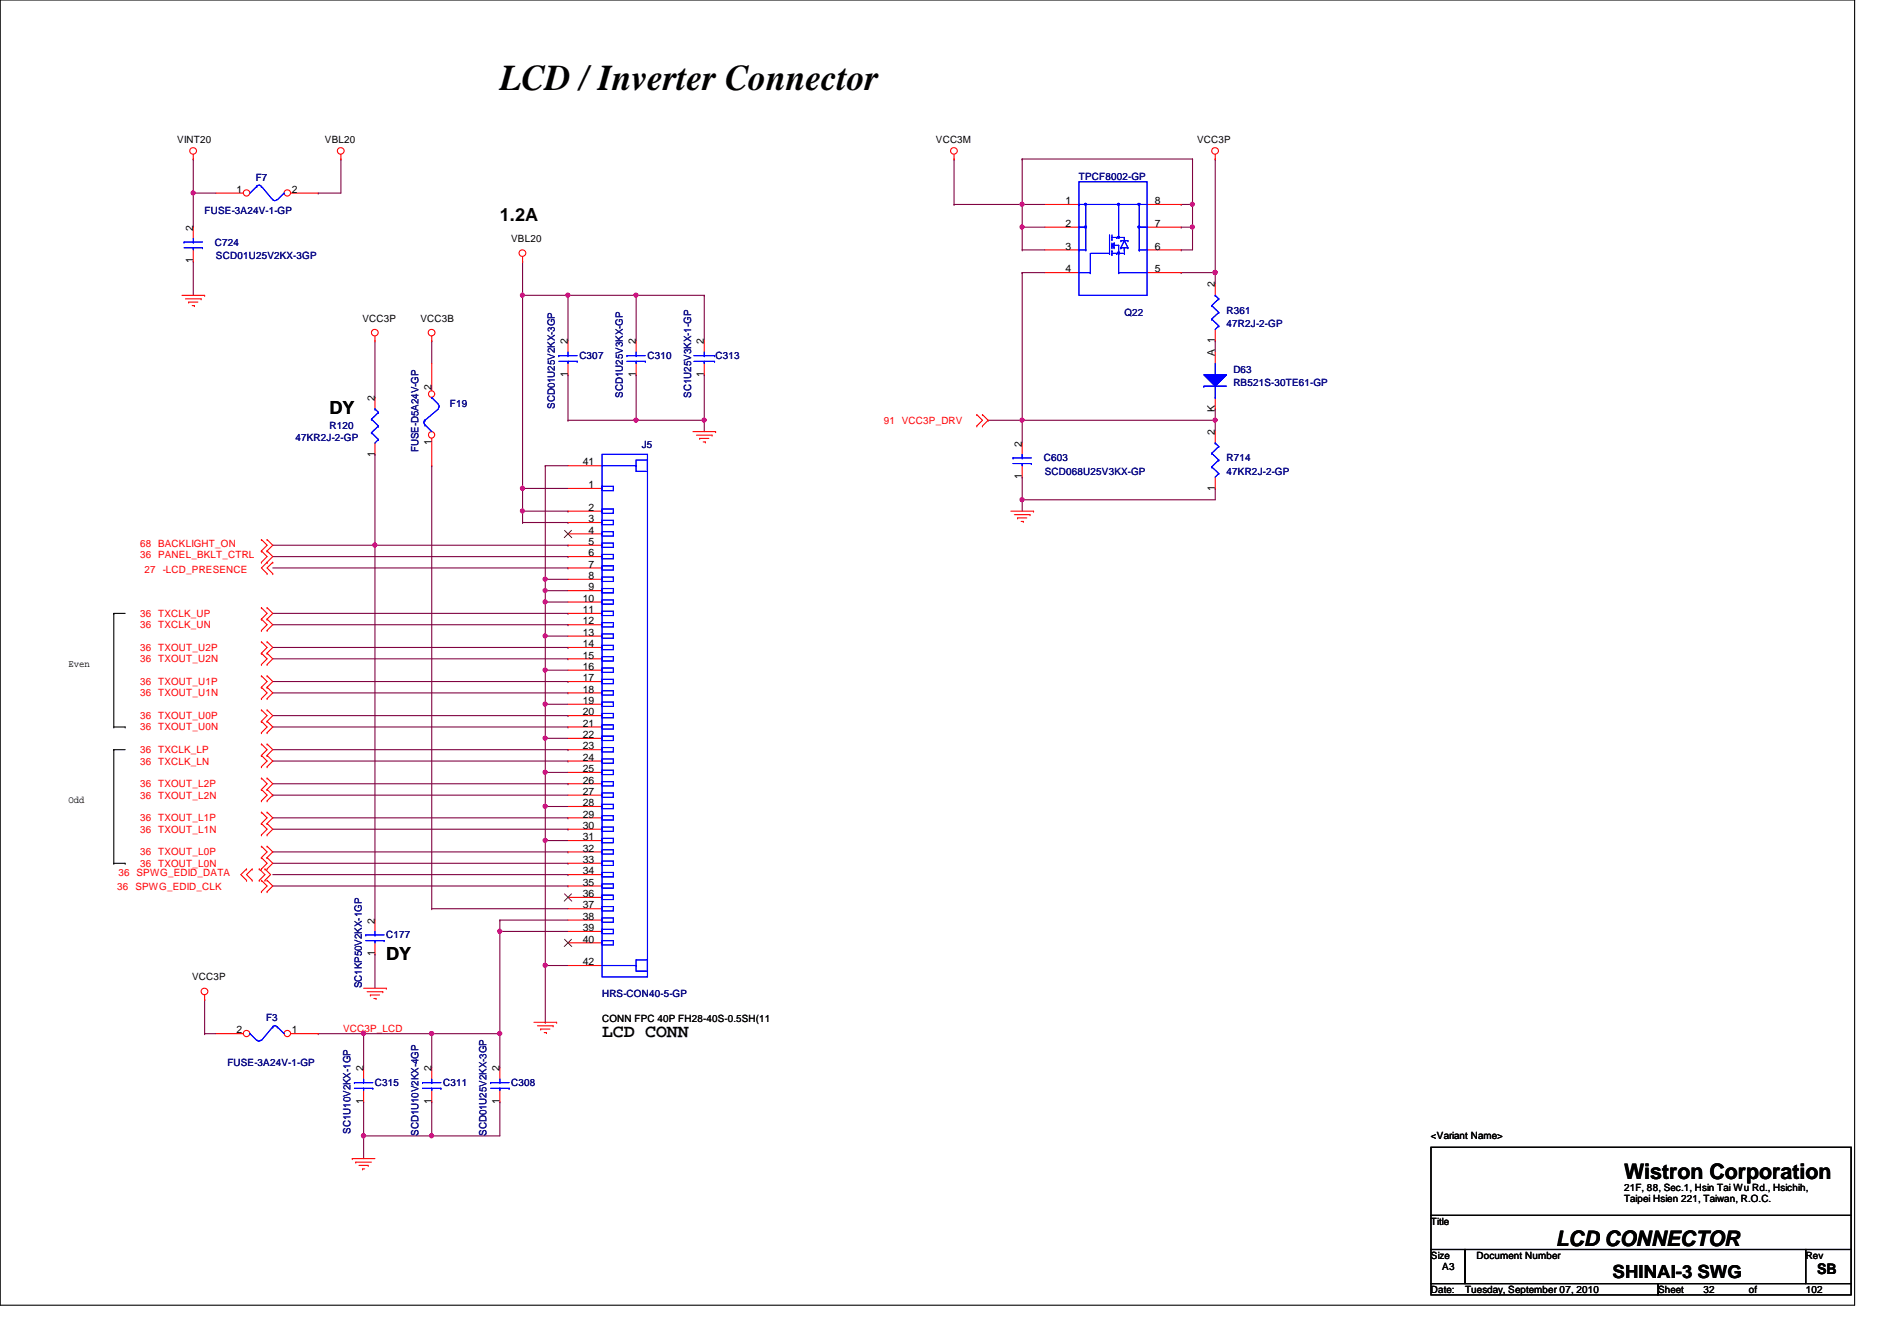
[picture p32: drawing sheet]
<svg xmlns="http://www.w3.org/2000/svg" width="297mm" height="210mm" viewBox="0 0 297 210" stroke-linecap="round" stroke-linejoin="round" font-family="sans-serif">
<defs><g id="words">
<text font-size="5.7" x="78.3" y="14">LCD / Inverter Connector</text>
<g font-size="3.3">
<text x="254.3" y="184.5">Wistron Corporation</text>
<text x="243.6" y="195.1">LCD CONNECTOR</text>
</g>
<g font-size="2.8">
<text x="78.3" y="34.6">1.2A</text>
<text x="51.6" y="64.9">DY</text>
<text x="60.5" y="150.2">DY</text>
<text x="94.3" y="162.4">LCD CONN</text>
<text x="252.5" y="200">SHINAI-3 SWG</text>
</g>
<text font-size="2.3" x="284.5" y="199.5">SB</text>
<g font-size="1.6">
<text x="27.8" y="22.4">VINT20</text>
<text x="50.9" y="22.4">VBL20</text>
<text x="146.6" y="22.4">VCC3M</text>
<text x="187.4" y="22.4">VCC3P</text>
<text x="37" y="30.2">1</text>
<text x="45.7" y="30.2">2</text>
<text x="166.8" y="35.5">2</text>
<text x="166.8" y="32">1</text>
<text x="180.8" y="35.5">7</text>
<text x="180.8" y="32">8</text>
<text x="30.2" y="41.2" transform="rotate(-90 30.2 41.2)">1</text>
<text x="30.2" y="36.1" transform="rotate(-90 30.2 36.1)">2</text>
<text x="80" y="37.9">VBL20</text>
<text x="166.8" y="39.1">3</text>
<text x="180.8" y="39.1">6</text>
<text x="166.8" y="42.6">4</text>
<text x="180.8" y="42.6">5</text>
<text x="190.2" y="45" transform="rotate(-90 190.2 45)">2</text>
<text x="56.8" y="50.3">VCC3P</text>
<text x="65.8" y="50.3">VCC3B</text>
<text x="88.9" y="53.9" transform="rotate(-90 88.9 53.9)">2</text>
<text x="99.6" y="53.9" transform="rotate(-90 99.6 53.9)">2</text>
<text x="110.2" y="53.9" transform="rotate(-90 110.2 53.9)">2</text>
<text x="88.9" y="59" transform="rotate(-90 88.9 59)">1</text>
<text x="99.6" y="59" transform="rotate(-90 99.6 59)">1</text>
<text x="110.2" y="59" transform="rotate(-90 110.2 59)">1</text>
<text x="190.2" y="55.7" transform="rotate(-90 190.2 55.7)">A 1</text>
<text x="58.7" y="62.8" transform="rotate(-90 58.7 62.8)">2</text>
<text x="67.6" y="61" transform="rotate(-90 67.6 61)">2</text>
<text x="190.2" y="64.6" transform="rotate(-90 190.2 64.6)">K</text>
<text x="58.7" y="71.5" transform="rotate(-90 58.7 71.5)">1</text>
<text x="67.6" y="69.7" transform="rotate(-90 67.6 69.7)">1</text>
<text x="160" y="69.9" transform="rotate(-90 160 69.9)">2</text>
<text x="190.2" y="68.1" transform="rotate(-90 190.2 68.1)">2</text>
<text x="91.3" y="72.9">41</text>
<text x="92.2" y="76.4">1</text>
<text x="160" y="75" transform="rotate(-90 160 75)">1</text>
<text x="190.2" y="76.8" transform="rotate(-90 190.2 76.8)">1</text>
<text x="92.2" y="80">2</text>
<text x="92.2" y="81.7">3</text>
<text x="92.2" y="83.5">4</text>
<text x="92.2" y="85.3">5</text>
<text x="92.2" y="87.1">6</text>
<text x="92.2" y="88.9">7</text>
<text x="91.3" y="94.2">10</text>
<text x="91.3" y="96">11</text>
<text x="92.2" y="90.6">8</text>
<text x="92.2" y="92.4">9</text>
<text x="91.3" y="97.7">12</text>
<text x="91.3" y="99.5">13</text>
<text x="91.3" y="101.3">14</text>
<text x="10.7" y="104.4">Even</text>
<text x="91.3" y="103.1">15</text>
<text x="91.3" y="104.9">16</text>
<text x="91.3" y="106.6">17</text>
<text x="91.3" y="108.4">18</text>
<text x="91.3" y="110.2">19</text>
<text x="91.3" y="112">20</text>
<text x="91.3" y="113.7">21</text>
<text x="91.3" y="115.5">22</text>
<text x="91.3" y="117.3">23</text>
<text x="91.3" y="119.1">24</text>
<text x="10.7" y="125.7">Odd</text>
<text x="91.3" y="120.9">25</text>
<text x="91.3" y="122.6">26</text>
<text x="91.3" y="124.4">27</text>
<text x="91.3" y="126.2">28</text>
<text x="91.3" y="128">29</text>
<text x="91.3" y="129.8">30</text>
<text x="91.3" y="131.5">31</text>
<text x="91.3" y="133.3">32</text>
<text x="91.3" y="135.1">33</text>
<text x="91.3" y="136.9">34</text>
<text x="91.3" y="138.6">35</text>
<text x="91.3" y="140.4">36</text>
<text x="91.3" y="142.2">37</text>
<text x="91.3" y="144">38</text>
<text x="58.7" y="149.7" transform="rotate(-90 58.7 149.7)">1</text>
<text x="58.7" y="144.6" transform="rotate(-90 58.7 144.6)">2</text>
<text x="91.3" y="145.8">39</text>
<text x="91.3" y="147.5">40</text>
<text x="30.1" y="153.5">VCC3P</text>
<text x="91.3" y="151.1">42</text>
<text x="37" y="161.8">2</text>
<text x="45.7" y="161.8">1</text>
<text x="94.3" y="160">CONN FPC 40P FH28-40S-0.5SH(11</text>
<text x="56.9" y="167.7" transform="rotate(-90 56.9 167.7)">2</text>
<text x="67.6" y="167.7" transform="rotate(-90 67.6 167.7)">2</text>
<text x="78.2" y="167.7" transform="rotate(-90 78.2 167.7)">2</text>
<text x="56.9" y="172.8" transform="rotate(-90 56.9 172.8)">1</text>
<text x="67.6" y="172.8" transform="rotate(-90 67.6 172.8)">1</text>
<text x="78.2" y="172.8" transform="rotate(-90 78.2 172.8)">1</text>
<text x="224.1" y="178.4">&lt;Variant Name&gt;</text>
<text x="224.1" y="191.7">Title</text>
<text x="254.3" y="186.4">21F, 88, Sec.1, Hsin Tai Wu Rd., Hsichih,</text>
<text x="254.3" y="188.2">Taipei Hsien 221, Taiwan, R.O.C.</text>
<text x="224.1" y="197">Size</text>
<text x="231.2" y="197">Document Number</text>
<text x="282.7" y="197">Rev</text>
<text x="224.1" y="202.4">Date:</text>
<text x="225.8" y="198.8">A3</text>
<text x="229.4" y="202.4">Tuesday, September 07, 2010</text>
<text x="259.6" y="202.4">Sheet</text>
<text x="266.7" y="202.4">32</text>
<text x="273.9" y="202.4">of</text>
<text x="282.7" y="202.4">102</text>
</g>
<g font-size="1.6" fill="#000080">
<text x="40" y="28.3">F7</text>
<text x="168.9" y="28.1">TPCF8002-GP</text>
<text x="32" y="33.4">FUSE-3A24V-1-GP</text>
<text x="33.7" y="38.4">C724</text>
<text x="33.8" y="40.6">SCD01U25V2KX-3GP</text>
<text x="176.1" y="49.4">Q22</text>
<text x="192.1" y="49.1">R361</text>
<text x="192.1" y="51.2">47R2J-2-GP</text>
<text x="90.7" y="56.2">C307</text>
<text x="101.4" y="56.2">C310</text>
<text x="112.1" y="56.2">C313</text>
<text x="193.1" y="58.3">D63</text>
<text x="70.4" y="63.7">F19</text>
<text x="86.9" y="64" transform="rotate(-90 86.9 64)">SCD01U25V2KX-3GP</text>
<text x="97.5" y="62.2" transform="rotate(-90 97.5 62.2)">SCD1U25V3KX-GP</text>
<text x="108.2" y="62.2" transform="rotate(-90 108.2 62.2)">SC1U25V3KX-1-GP</text>
<text x="193.1" y="60.5">RB521S-30TE61-GP</text>
<text x="46.3" y="69">47KR2J-2-GP</text>
<text x="51.6" y="67.2">R120</text>
<text x="65.5" y="70.8" transform="rotate(-90 65.5 70.8)">FUSE-D5A24V-GP</text>
<text x="100.5" y="70.1">J5</text>
<text x="163.4" y="72.2">C603</text>
<text x="163.6" y="74.3">SCD068U25V3KX-GP</text>
<text x="192.1" y="72.2">R714</text>
<text x="192.1" y="74.3">47KR2J-2-GP</text>
<text x="60.5" y="146.9">C177</text>
<text x="56.6" y="154.7" transform="rotate(-90 56.6 154.7)">SC1KP50V2KX-1GP</text>
<text x="41.7" y="159.9">F3</text>
<text x="94.3" y="156.1">HRS-CON40-5-GP</text>
<text x="35.6" y="166.8">FUSE-3A24V-1-GP</text>
<text x="58.7" y="170">C315</text>
<text x="69.4" y="170">C311</text>
<text x="80" y="170">C308</text>
<text x="54.9" y="177.5" transform="rotate(-90 54.9 177.5)">SC1U10V2KX-1GP</text>
<text x="65.5" y="177.8" transform="rotate(-90 65.5 177.8)">SCD1U10V2KX-4GP</text>
<text x="76.2" y="177.8" transform="rotate(-90 76.2 177.8)">SCD01U25V2KX-3GP</text>
</g>
<g font-size="1.6" fill="#f00">
<text x="138.4" y="66.3">91 VCC3P_DRV</text>
<text x="21.9" y="85.6">68 BACKLIGHT_ON</text>
<text x="21.9" y="87.3">36 PANEL_BKLT_CTRL</text>
<text x="22.6" y="89.6">27</text>
<text x="25.5" y="89.6">-LCD_PRESENCE</text>
<text x="21.9" y="96.6">36 TXCLK_UP</text>
<text x="21.9" y="98.3">36 TXCLK_UN</text>
<text x="21.9" y="101.9">36 TXOUT_U2P</text>
<text x="21.9" y="103.7">36 TXOUT_U2N</text>
<text x="21.9" y="107.2">36 TXOUT_U1P</text>
<text x="21.9" y="109">36 TXOUT_U1N</text>
<text x="21.9" y="112.6">36 TXOUT_U0P</text>
<text x="21.9" y="114.3">36 TXOUT_U0N</text>
<text x="21.9" y="117.9">36 TXCLK_LP</text>
<text x="21.9" y="119.7">36 TXCLK_LN</text>
<text x="21.9" y="123.2">36 TXOUT_L2P</text>
<text x="21.9" y="125">36 TXOUT_L2N</text>
<text x="21.9" y="128.6">36 TXOUT_L1P</text>
<text x="21.9" y="130.3">36 TXOUT_L1N</text>
<text x="18.5" y="137.1">36 SPWG_EDID_DATA</text>
<text x="21.9" y="133.9">36 TXOUT_L0P</text>
<text x="21.9" y="135.7">36 TXOUT_L0N</text>
<text x="18.4" y="139.2">36 SPWG_EDID_CLK</text>
<text x="53.7" y="161.5">VCC3P_LCD</text>
</g>
</g></defs>
<path d="M0 0h290.4v204.3h-290.4z" fill="none" stroke="#000" stroke-width=".17"/>
<path d="M30.3 24.9h.1M30.3 30.2h.1M30.3 24.9v10.7M49.8 30.2h.1M53.4 24.9h.1M53.4 24.9v5.3h-3.6M30.3 40.9h.1M30.3 40.9v5.3" fill="none" stroke="#800040" stroke-width=".17"/>
<circle cx="30.2" cy="30.2" r=".32" fill="#f0f"/>
<circle cx="30.2" cy="30.2" r=".32" fill="none" stroke="#f0f" stroke-width=".17"/>
<path d="M30.3 30.2h.1M30.3 30.2h3.5M99.6 46.2h.1M99.6 46.2h10.7M110.3 46.2h.1M110.3 46.2v7.1M88.9 65.8h.1M88.9 65.8h10.7" fill="none" stroke="#800040" stroke-width=".17"/>
<circle cx="99.6" cy="46.2" r=".32" fill="#f0f"/>
<circle cx="99.6" cy="46.2" r=".32" fill="none" stroke="#f0f" stroke-width=".17"/>
<path d="M81.8 40.9h.1M81.8 40.9v5.3M88.9 46.2h.1M88.9 46.2h10.7M99.6 46.2h.1M99.6 46.2v7.1" fill="none" stroke="#800040" stroke-width=".17"/>
<circle cx="88.9" cy="46.2" r=".32" fill="#f0f"/>
<circle cx="88.9" cy="46.2" r=".32" fill="none" stroke="#f0f" stroke-width=".17"/>
<path d="M81.8 46.2h.1M81.8 46.2h7.1M88.9 46.2h.1M88.9 46.2v7.1M110.3 65.8h.1M110.3 65.8v1.8" fill="none" stroke="#800040" stroke-width=".17"/>
<circle cx="110.3" cy="65.8" r=".32" fill="#f0f"/>
<circle cx="110.3" cy="65.8" r=".32" fill="none" stroke="#f0f" stroke-width=".17"/>
<path d="M88.9 58.7h.1M88.9 58.7v7.1M99.6 58.7h.1M99.6 58.7v7.1M99.6 65.8h.1M99.6 65.8h10.7" fill="none" stroke="#800040" stroke-width=".17"/>
<circle cx="99.6" cy="65.8" r=".32" fill="#f0f"/>
<circle cx="99.6" cy="65.8" r=".32" fill="none" stroke="#f0f" stroke-width=".17"/>
<path d="M149.4 24.9h.1M149.4 24.9v7.1M160.1 39.1h.1M160.1 35.6h.1M160.1 24.9h.1M160.1 32h.1M160.1 39.1h3.5M160.1 24.9v14.2M190.3 24.9h.1M190.3 24.9v17.8M110.3 58.7h.1M110.3 58.7v7.1" fill="none" stroke="#800040" stroke-width=".17"/>
<circle cx="190.3" cy="42.6" r=".32" fill="#f0f"/>
<circle cx="190.3" cy="42.6" r=".32" fill="none" stroke="#f0f" stroke-width=".17"/>
<path d="M185 35.6h.1M185 35.6h1.7M185 42.7h.1M185 42.7h5.3" fill="none" stroke="#800040" stroke-width=".17"/>
<circle cx="186.7" cy="35.5" r=".32" fill="#f0f"/>
<circle cx="186.7" cy="35.5" r=".32" fill="none" stroke="#f0f" stroke-width=".17"/>
<path d="M186.7 32h.1M186.7 32v3.6" fill="none" stroke="#800040" stroke-width=".17"/>
<circle cx="186.7" cy="32" r=".32" fill="#f0f"/>
<circle cx="186.7" cy="32" r=".32" fill="none" stroke="#f0f" stroke-width=".17"/>
<path d="M160.1 32h.1M160.1 32h3.5M185 32h.1M185 32h1.7M190.3 53.3h.1M190.3 53.3v1.8M190.3 65.8h.1M190.3 64h.1M190.3 64v3.6" fill="none" stroke="#800040" stroke-width=".17"/>
<circle cx="160" cy="32" r=".32" fill="#f0f"/>
<circle cx="160" cy="32" r=".32" fill="none" stroke="#f0f" stroke-width=".17"/>
<path d="M160.1 24.9h.1M160.1 35.6h.1M160.1 24.9h26.6M160.1 35.6h3.5M160.1 42.7h.1M160.1 42.7h3.5M154.7 65.8h.1M154.7 65.8h5.4M160.1 74.7h.1M160.1 65.8h.1M160.1 65.8v3.5M160.1 74.7v3.5" fill="none" stroke="#800040" stroke-width=".17"/>
<circle cx="160" cy="35.5" r=".32" fill="#f0f"/>
<circle cx="160" cy="35.5" r=".32" fill="none" stroke="#f0f" stroke-width=".17"/>
<path d="M186.7 24.9h.1M186.7 24.9v7.1M160.1 42.7h.1M160.1 42.7v23.1M160.1 65.8h.1M160.1 65.8h30.2" fill="none" stroke="#800040" stroke-width=".17"/>
<circle cx="190.3" cy="65.8" r=".32" fill="#f0f"/>
<circle cx="190.3" cy="65.8" r=".32" fill="none" stroke="#f0f" stroke-width=".17"/>
<circle cx="160" cy="65.8" r=".32" fill="#f0f"/>
<circle cx="160" cy="65.8" r=".32" fill="none" stroke="#f0f" stroke-width=".17"/>
<path d="M190.3 42.7h.1M190.3 42.7v1.7" fill="none" stroke="#800040" stroke-width=".17"/>
<circle cx="190.3" cy="42.6" r=".32" fill="#f0f"/>
<circle cx="190.3" cy="42.6" r=".32" fill="none" stroke="#f0f" stroke-width=".17"/>
<path d="M160.1 78.2h.1M190.3 76.5h.1M190.3 76.5v1.7h-30.2" fill="none" stroke="#800040" stroke-width=".17"/>
<circle cx="160" cy="78.2" r=".32" fill="#f0f"/>
<circle cx="160" cy="78.2" r=".32" fill="none" stroke="#f0f" stroke-width=".17"/>
<g fill="none" stroke="#800040" stroke-width=".17">
<path d="M149.4 32h.1M149.4 32h10.7M185 39.1h.1M186.7 35.6h.1M186.7 35.6v3.5h-1.7M160.1 78.2h.1M160.1 78.2v1.8M85.4 99.6h.1M85.4 99.6h3.5M85.4 99.6v5.3M85.4 104.9h.1M49.8 161.8h.1"/>
<path d="M49.8 161.8h7.1M56.9 172.5h.1M56.9 172.5v5.3"/>
</g>
<circle cx="85.4" cy="104.9" r=".32" fill="#f0f"/>
<circle cx="85.4" cy="104.9" r=".32" fill="none" stroke="#f0f" stroke-width=".17"/>
<path d="M85.4 92.5h.1M85.4 94.2h.1M85.4 92.5h3.5M85.4 92.5v1.7" fill="none" stroke="#800040" stroke-width=".17"/>
<circle cx="85.4" cy="94.2" r=".32" fill="#f0f"/>
<circle cx="85.4" cy="94.2" r=".32" fill="none" stroke="#f0f" stroke-width=".17"/>
<path d="M42.7 96h46.2M85.4 94.2h.1M85.4 99.6h.1M85.4 94.2h3.5M85.4 94.2v5.4M88.9 96h.1M42.7 129.8h46.2M88.9 129.8h.1" fill="none" stroke="#800040" stroke-width=".17"/>
<circle cx="85.4" cy="99.5" r=".32" fill="#f0f"/>
<circle cx="85.4" cy="99.5" r=".32" fill="none" stroke="#f0f" stroke-width=".17"/>
<path d="M85.4 131.6h.1M85.4 131.6h3.5M85.4 131.6v19.5M78.3 145.8h.1M78.3 145.8h10.6M78.3 145.8v16M85.4 151.1h.1M78.3 161.8h.1" fill="none" stroke="#800040" stroke-width=".17"/>
<circle cx="85.4" cy="151.1" r=".32" fill="#f0f"/>
<circle cx="85.4" cy="151.1" r=".32" fill="none" stroke="#f0f" stroke-width=".17"/>
<g fill="none" stroke="#800040" stroke-width=".17">
<path d="M42.7 87.1h46.2M88.9 87.1h.1M42.7 117.3h46.2M42.7 119.1h46.2M85.4 115.6h.1M85.4 115.6h3.5M85.4 115.6v5.3M88.9 117.3h.1M88.9 119.1h.1M42.7 133.3h46.2M42.7 135.1h46.2M42.7 136.9h46.2"/>
<path d="M85.4 120.9h.1M88.9 133.3h.1M88.9 135.1h.1M88.9 136.9h.1"/>
</g>
<circle cx="85.4" cy="120.9" r=".32" fill="#f0f"/>
<circle cx="85.4" cy="120.9" r=".32" fill="none" stroke="#f0f" stroke-width=".17"/>
<path d="M81.8 46.2v30.3M81.8 76.5h.1M42.7 106.7h46.2M88.9 106.7h.1" fill="none" stroke="#800040" stroke-width=".17"/>
<circle cx="81.8" cy="46.2" r=".32" fill="#f0f"/>
<circle cx="81.8" cy="46.2" r=".32" fill="none" stroke="#f0f" stroke-width=".17"/>
<circle cx="81.8" cy="76.4" r=".32" fill="#f0f"/>
<circle cx="81.8" cy="76.4" r=".32" fill="none" stroke="#f0f" stroke-width=".17"/>
<path d="M81.8 76.5h.1M81.8 76.5h7.1M81.8 76.5v5.3M81.8 80h.1M81.8 81.8h.1M81.8 80h7.1M88.9 80h.1" fill="none" stroke="#800040" stroke-width=".17"/>
<circle cx="81.8" cy="80" r=".32" fill="#f0f"/>
<circle cx="81.8" cy="80" r=".32" fill="none" stroke="#f0f" stroke-width=".17"/>
<path d="M85.4 104.9h.1M85.4 110.2h.1M85.4 104.9h3.5M85.4 104.9v5.3" fill="none" stroke="#800040" stroke-width=".17"/>
<circle cx="85.4" cy="110.2" r=".32" fill="#f0f"/>
<circle cx="85.4" cy="110.2" r=".32" fill="none" stroke="#f0f" stroke-width=".17"/>
<g fill="none" stroke="#800040" stroke-width=".17">
<path d="M58.7 53.3v8.9M67.6 53.3h.1M67.6 53.3v3.6M58.7 62.2h.1M85.4 72.9h.1M85.4 72.9h3.5M85.4 72.9v17.8M42.7 97.8h46.2M42.7 88.9h46.2M85.4 90.7h.1M88.9 97.8h.1M88.9 88.9h.1"/>
<path d="M58.7 149.4h.1M58.7 149.4v5.3"/>
</g>
<circle cx="85.4" cy="90.7" r=".32" fill="#f0f"/>
<circle cx="85.4" cy="90.7" r=".32" fill="none" stroke="#f0f" stroke-width=".17"/>
<path d="M78.3 161.8h.1M78.3 161.8v5.3" fill="none" stroke="#800040" stroke-width=".17"/>
<circle cx="78.2" cy="161.8" r=".32" fill="#f0f"/>
<circle cx="78.2" cy="161.8" r=".32" fill="none" stroke="#f0f" stroke-width=".17"/>
<path d="M42.7 138.7h46.2M88.9 138.7h.1M56.9 177.8h.1M56.9 177.8v3.6" fill="none" stroke="#800040" stroke-width=".17"/>
<circle cx="56.9" cy="177.8" r=".32" fill="#f0f"/>
<circle cx="56.9" cy="177.8" r=".32" fill="none" stroke="#f0f" stroke-width=".17"/>
<path d="M32 156.5h.1M32 156.5v5.3M32 161.8h.1M32 161.8h1.8M56.9 161.8h.1M56.9 161.8h10.7M67.6 177.8h.1M67.6 177.8h10.7" fill="none" stroke="#800040" stroke-width=".17"/>
<circle cx="67.6" cy="161.8" r=".32" fill="#f0f"/>
<circle cx="67.6" cy="161.8" r=".32" fill="none" stroke="#f0f" stroke-width=".17"/>
<circle cx="56.9" cy="161.8" r=".32" fill="#f0f"/>
<circle cx="56.9" cy="161.8" r=".32" fill="none" stroke="#f0f" stroke-width=".17"/>
<path d="M56.9 161.8h.1M56.9 161.8v5.3M67.6 161.8h.1M67.6 172.5h.1M67.6 161.8v5.3M67.6 172.5v5.3M78.3 172.5h.1M78.3 172.5v5.3" fill="none" stroke="#800040" stroke-width=".17"/>
<circle cx="67.6" cy="177.8" r=".32" fill="#f0f"/>
<circle cx="67.6" cy="177.8" r=".32" fill="none" stroke="#f0f" stroke-width=".17"/>
<path d="M42.7 108.5h46.2M88.9 108.5h.1M42.7 122.7h46.2M85.4 120.9h.1M85.4 126.2h.1M85.4 120.9h3.5M85.4 120.9v5.3M88.9 122.7h.1" fill="none" stroke="#800040" stroke-width=".17"/>
<circle cx="85.4" cy="126.2" r=".32" fill="#f0f"/>
<circle cx="85.4" cy="126.2" r=".32" fill="none" stroke="#f0f" stroke-width=".17"/>
<path d="M81.8 81.8h7.1M88.9 81.8h.1M42.7 101.3h46.2M88.9 101.3h.1M56.9 177.8h.1M56.9 177.8h10.7" fill="none" stroke="#800040" stroke-width=".17"/>
<circle cx="56.9" cy="177.8" r=".32" fill="#f0f"/>
<circle cx="56.9" cy="177.8" r=".32" fill="none" stroke="#f0f" stroke-width=".17"/>
<g fill="none" stroke="#800040" stroke-width=".17">
<path d="M67.6 72.9h.1M67.6 72.9v69.3M85.4 90.7h.1M85.4 90.7h3.5M42.7 112h46.2M42.7 103.1h46.2M85.4 110.2h.1M85.4 115.6h.1M85.4 110.2v5.4M85.4 110.2h3.5M88.9 112h.1M88.9 103.1h.1"/>
<path d="M42.7 124.5h.1M42.7 124.5h46.2M67.6 142.2h.1M67.6 142.2h21.3M85.4 151.1h.1M85.4 151.1h3.5M85.4 151.1v8.9M85.4 160h.1"/>
</g>
<circle cx="85.4" cy="115.5" r=".32" fill="#f0f"/>
<circle cx="85.4" cy="115.5" r=".32" fill="none" stroke="#f0f" stroke-width=".17"/>
<path d="M58.7 71.1h.1M58.7 71.1v14.2h30.2M85.4 92.5h.1M85.4 90.7v1.8M88.9 85.3h.1" fill="none" stroke="#800040" stroke-width=".17"/>
<circle cx="85.4" cy="92.4" r=".32" fill="#f0f"/>
<circle cx="85.4" cy="92.4" r=".32" fill="none" stroke="#f0f" stroke-width=".17"/>
<path d="M67.6 161.8h.1M67.6 161.8h10.7" fill="none" stroke="#800040" stroke-width=".17"/>
<circle cx="67.6" cy="161.8" r=".32" fill="#f0f"/>
<circle cx="67.6" cy="161.8" r=".32" fill="none" stroke="#f0f" stroke-width=".17"/>
<path d="M58.7 85.3h.1M58.7 85.3v58.7" fill="none" stroke="#800040" stroke-width=".17"/>
<circle cx="58.7" cy="85.3" r=".32" fill="#f0f"/>
<circle cx="58.7" cy="85.3" r=".32" fill="none" stroke="#f0f" stroke-width=".17"/>
<path d="M78.3 144h.1M78.3 145.8h.1M78.3 144h10.6M78.3 144v1.8" fill="none" stroke="#800040" stroke-width=".17"/>
<circle cx="78.2" cy="145.8" r=".32" fill="#f0f"/>
<circle cx="78.2" cy="145.8" r=".32" fill="none" stroke="#f0f" stroke-width=".17"/>
<path d="M42.7 85.3h16M58.7 85.3h.1M42.7 113.8h46.2M88.9 113.8h.1M42.7 128h46.2M85.4 126.2h.1M85.4 131.6h.1M85.4 126.2h3.5M85.4 126.2v5.4M88.9 128h.1" fill="none" stroke="#800040" stroke-width=".17"/>
<circle cx="85.4" cy="131.5" r=".32" fill="#f0f"/>
<circle cx="85.4" cy="131.5" r=".32" fill="none" stroke="#f0f" stroke-width=".17"/>
<g fill="none" stroke="#f00" stroke-width=".17">
<path d="M30.3 24.9h.1M30.3 24.2v.7M53.4 24.9h.1M53.4 24.2v.7M149.4 24.9h.1M149.4 24.2v.7M190.3 24.9h.1M190.3 24.2v.7M28.5 46.2h3.5M29 46.8h2.5M29.5 47.3h.1M29.5 47.3h1.5"/>
<path d="M30.1 47.8h.3M30.4 47.8h.1M31.5 46.8h.1M32 46.2h.1M58.7 53.3h.1M58.7 52.6v.7M67.6 53.3h.1M67.6 52.6v.7M81.8 40.9h.1M81.8 40.2v.7M190.3 55.1v1.8M108.5 67.6h3.6"/>
<path d="M109 68.1h2.5M109.6 68.6h.1M109.6 68.6h1.4M110.1 69.2h.3M110.4 69.2h.1M111.5 68.1h.1M112.1 67.6h.1M152.9 66.7h.1M152.9 64.9h.1M152.9 64.9l.9 .9-.9 .9M153.8 64.9h.1M153.8 66.7h.1"/>
<path d="M153.8 64.9l.9 .9-.9 .9M190.3 62.2v1.8M40.9 96.9h.1M40.9 95.1h.1M40.9 98.7h.1M40.9 84.5h.1M40.9 86.2h.1M40.9 88h.1M40.9 95.1l.9 .9-.9 .9M40.9 96.9l.9 .9-.9 .9M40.9 84.5l.9 .8-.9 .9M40.9 86.2l.9 .9-.9 .9"/>
<path d="M41.8 88h.1M41.8 89.8h.1M41.8 95.1h.1M41.8 96.9h.1M41.8 98.7h.1M41.8 86.2h.1M41.8 84.5h.1M41.8 86.2l.9 .9-1.8 1.8 .9 .9M41.8 95.1l.9 .9-.9 .9M41.8 96.9l.9 .9-.9 .9M41.8 84.5l.9 .8-.9 .9M42.7 88h.1"/>
<path d="M42.7 89.8h.1M42.7 88l-.9 .9 .9 .9M158.3 80h3.5M158.8 80.6h2.5M159.3 81.1h.1M159.3 81.1h1.5M159.9 81.6h.3M160.2 81.6h.1M161.3 80.6h.1M161.8 80h.1M40.9 102.2h.1M40.9 100.5h.1"/>
<path d="M40.9 104h.1M40.9 107.6h.1M40.9 105.8h.1M40.9 109.3h.1M40.9 112.9h.1M40.9 111.1h.1M40.9 114.7h.1M40.9 118.2h.1M40.9 116.5h.1M40.9 100.5l.9 .8-.9 .9M40.9 102.2l.9 .9-.9 .9M40.9 105.8l.9 .9-.9 .9"/>
<path d="M40.9 107.6l.9 .9-.9 .8M40.9 111.1l.9 .9-.9 .9M40.9 112.9l.9 .9-.9 .9M40.9 116.5l.9 .8-.9 .9M40.9 118.2l.9 .9-.9 .9M41.8 100.5h.1M41.8 102.2h.1M41.8 104h.1M41.8 105.8h.1M41.8 107.6h.1M41.8 109.3h.1M41.8 111.1h.1"/>
<path d="M41.8 112.9h.1M41.8 114.7h.1M41.8 116.5h.1M41.8 118.2h.1M41.8 100.5l.9 .8-.9 .9M41.8 102.2l.9 .9-.9 .9M41.8 105.8l.9 .9-.9 .9M41.8 107.6l.9 .9-.9 .8M41.8 111.1l.9 .9-.9 .9M41.8 112.9l.9 .9-.9 .9M41.8 116.5l.9 .8-.9 .9M41.8 118.2l.9 .9-.9 .9"/>
<path d="M38.6 136h.1M38.6 137.8h.1M38.6 136l-.9 .9 .9 .9M39.5 137.8h.1M39.5 136h.1M39.5 136l-.9 .9 .9 .9M40.6 136h.1M40.6 137.8h.1M40.6 136l.9 .9-.9 .9M40.9 120h.1M40.9 123.6h.1M40.9 121.8h.1"/>
<path d="M40.9 125.3h.1M40.9 128.9h.1M40.9 127.1h.1M40.9 130.7h.1M40.9 134.2h.1M40.9 132.5h.1M40.9 136h.1M40.9 139.6h.1M40.9 137.8h.1M40.9 121.8l.9 .9-.9 .9M40.9 123.6l.9 .9-.9 .8M40.9 127.1l.9 .9-.9 .9"/>
<path d="M40.9 128.9l.9 .9-.9 .9M40.9 132.5l.9 .8-.9 .9M40.9 134.2l.9 .9-.9 .9M40.9 137.8l.9 .9-.9 .9M41.5 136h.1M41.5 137.8h.1M41.5 136l.9 .9-.9 .9M41.8 120h.1M41.8 121.8h.1M41.8 123.6h.1M41.8 125.3h.1M41.8 127.1h.1"/>
<path d="M41.8 128.9h.1M41.8 130.7h.1M41.8 132.5h.1M41.8 134.2h.1M41.8 136h.1M41.8 137.8h.1M41.8 139.6h.1M41.8 121.8l.9 .9-.9 .9M41.8 123.6l.9 .9-.9 .8M41.8 127.1l.9 .9-.9 .9M41.8 128.9l.9 .9-.9 .9M41.8 132.5l.9 .8-.9 .9"/>
<path d="M41.8 134.2l.9 .9-.9 .9M41.8 137.8l.9 .9-.9 .9M32 156.5h.1M32 155.7v.8M56.9 154.7h3.6M57.5 155.2h2.4M58 155.7h.1M58 155.7h1.4M58.5 156.3h.4M58.9 156.3h.1M59.9 155.2h.1M60.5 154.7h.1"/>
<path d="M83.6 160h3.6M84.2 160.6h2.4M84.7 161.1h.1M84.7 161.1h1.4M85.2 161.6h.4M85.6 161.6h.1M86.6 160.6h.1M87.2 160h.1M55.2 181.4h.1M55.2 181.4h3.5M55.7 181.9h.1M55.7 181.9h2.5"/>
<path d="M56.2 182.4h1.5M56.8 183h.1M56.8 183h.3M57.7 182.4h.1"/>
<circle cx="30.2" cy="23.6" r=".52"/>
<circle cx="53.4" cy="23.6" r=".52"/>
<circle cx="81.8" cy="39.6" r=".52"/>
<circle cx="149.4" cy="23.6" r=".52"/>
<circle cx="190.3" cy="23.6" r=".52"/>
<circle cx="58.7" cy="52.1" r=".52"/>
<circle cx="67.6" cy="52.1" r=".52"/>
<circle cx="32" cy="155.2" r=".52"/>
</g>
<g fill="none" stroke="#000" stroke-width=".17">
<path d="M17.8 96h.1M17.8 96h1.8M17.8 96v17.8M17.8 113.8h.1M17.8 117.3h.1M17.8 117.3v17.8M17.8 113.8h1.8M17.8 117.3h1.8M19.6 113.8h.1M17.8 135.1h.1M17.8 135.1h1.8M19.6 135.1h.1"/>
<path d="M224.1 179.6h65.8v10.6h-65.8zM224.1 190.2h65.8v5.4h-65.8zM224.1 195.6h5.3v5.3h-5.3zM229.4 195.6h53.3v5.3h-53.3zM282.7 195.6h7.2v5.3h-7.2zM224.1 200.9h35.5v1.8h-35.5zM259.6 200.9h30.3v1.8h-30.3z"/>
</g>
<path d="M188.5 58.7h3.6l-1.8 1.8z" fill="#00f"/>
<path d="M188.5 58.7h3.6l-1.8 1.8zM190.3 58.7h.1M190.3 56.9v1.8M188.5 60.5h.1M188.5 60.5h3.6M190.3 62.2h.1M190.3 60.5v1.7" fill="none" stroke="#00f" stroke-width=".17"/>
<path d="M188.5 58.7h3.6l-1.8 1.8z" fill="#00f"/>
<g fill="none" stroke="#00f" stroke-width=".17">
<path d="M28.8 37.9h.1M28.8 38.8h2.9M28.8 37.9h2.9M30.3 38.8h.1M30.3 37.9h.1M30.3 37.3v.6M30.3 38.8v.3M31.7 38.8h.1M168.9 32h.1M168.9 39.1h.1M168.9 35.6h.1M168.9 32h10.7"/>
<path d="M168.9 39.1h1.1M168.9 35.6h1.1M170 39.1h.1M170 32v7.1M173.7 39.7h.1M173.7 39.7h-3v3M173.7 36.8v2.9M174.1 39.3h.1M174.1 39.7h.1M174.1 37.5h.1M174.1 38.8h.1M174.1 38.4h.1"/>
<path d="M174.1 36.8v.7M174.1 38.1v.7M174.1 39.3v.7M174.1 39.7h2M174.1 37.2h2M174.1 38.4h1.1v4.3M174.1 38.4l.4 .4M174.5 38.1h.1M174.5 38.8h.1M174.5 38.1l-.4 .3M174.5 38.1v.7M174.8 39.7h.1"/>
<path d="M174.8 37.2h.1M175.2 37.2h.1M175.2 32v5.2M175.5 37.7h.1M175.5 38.8h.1M175.5 38.8h1.1M175.5 37.7h1.1M176.1 39.7h.1M176.1 37.2h.1M176.1 38.8h.1M176.1 37.7h.1M176.1 37.2v.5"/>
<path d="M176.1 38.8v.9M176.1 37.7l.5 1.1M176.1 37.7l-.6 1.1M176.6 38.8h.1M176.6 37.7h.1M178.4 39.1h.1M178.4 35.6h.1M178.4 32v7.1M178.4 39.1h1.2M178.4 35.6h1.2M87.5 55.7h.1M87.5 56.6h2.9"/>
<path d="M87.5 55.7h2.9M88.9 56.6h.1M88.9 55.7h.1M88.9 55.1v.6M88.9 56.6v.3M90.4 56.6h.1M168.9 42.7h1.8M170.7 42.7h.1M175.2 42.7h.1M175.2 42.7h4.4M188.5 58.7h3.6l-1.8 1.8zM190.3 58.7h.1"/>
<path d="M190.3 56.9v1.8M158.6 71.7h.1M158.6 72.6h2.9M158.6 71.7h2.9M160.1 72.6h.1M160.1 71.7h.1M160.1 71.1v.6M160.1 72.6v.3M161.5 72.6h.1M188.5 60.5h.1M188.5 60.5h3.6M190.3 62.2h.1"/>
<path d="M190.3 60.5v1.7M55.5 169.5h.1M55.5 170.3h2.9M55.5 169.5h2.9M56.9 170.3h.1M56.9 169.5h.1M56.9 168.9v.6M56.9 170.3v.4M58.4 170.3h.1M76.8 169.5h.1M76.8 170.3h2.9M76.8 169.5h2.9"/>
<path d="M78.3 170.3h.1M78.3 169.5h.1M78.3 168.9v.6M78.3 170.3v.4M79.7 170.3h.1"/>
</g>
<g fill="none" stroke="#f00" stroke-width=".17">
<path d="M30.3 35.6v1.7M30.3 39.1v1.8M163.6 39.1h5.3M163.6 35.6h5.3M163.6 32h5.3M179.6 39.1h5.4M179.6 35.6h5.4M179.6 32h5.4M88.9 53.3v1.8M88.9 56.9v1.8M163.6 42.7h5.3M179.6 42.7h5.4"/>
<path d="M160.1 69.3v1.8M160.1 72.9v1.8M56.9 167.1v1.8M56.9 170.7v1.8M78.3 167.1v1.8M78.3 170.7v1.8"/>
</g>
<path d="M178.2 35.4h.3v.2h-.3z" fill-rule="evenodd" fill="#00f"/>
<path d="M178.2 35.4h.3v.2h-.3z" fill="none" stroke="#00f" stroke-width=".17"/>
<path d="M169.9 35.4h.2v.2h-.2z" fill-rule="evenodd" fill="#00f"/>
<path d="M169.9 35.4h.2v.2h-.2z" fill="none" stroke="#00f" stroke-width=".17"/>
<path d="M175 37h.2v.2h-.2z" fill-rule="evenodd" fill="#00f"/>
<path d="M175 37h.2v.2h-.2z" fill="none" stroke="#00f" stroke-width=".17"/>
<path d="M175 39.5h.2v.2h-.2z" fill-rule="evenodd" fill="#00f"/>
<path d="M175 39.5h.2v.2h-.2z" fill="none" stroke="#00f" stroke-width=".17"/>
<path d="M175 31.9h.2v.2h-.2z" fill-rule="evenodd" fill="#00f"/>
<path d="M175 31.9h.2v.2h-.2z" fill="none" stroke="#00f" stroke-width=".17"/>
<path d="M178.2 31.9h.3v.2h-.3z" fill-rule="evenodd" fill="#00f"/>
<path d="M178.2 31.9h.3v.2h-.3z" fill="none" stroke="#00f" stroke-width=".17"/>
<path d="M169.9 31.9h.2v.2h-.2z" fill-rule="evenodd" fill="#00f"/>
<g fill="none" stroke="#00f" stroke-width=".17">
<path d="M168.9 28.4h10.7v17.8h-10.7zM168.9 32h.1M168.9 39.1h.1M168.9 35.6h.1M168.9 32h10.7M168.9 39.1h1.1M168.9 35.6h1.1M169.9 31.9h.2v.2h-.2zM170 39.1h.1M170 32v7.1M173.7 39.7h.1M173.7 39.7h-3v3"/>
<path d="M173.7 36.8v2.9M174.1 39.3h.1M174.1 39.7h.1M174.1 37.5h.1M174.1 38.8h.1M174.1 38.4h.1M174.1 36.8v.7M174.1 38.1v.7M174.1 39.3v.7M174.1 39.7h2M174.1 37.2h2M174.1 38.4h1.1v4.3"/>
<path d="M174.1 38.4l.4 .4M174.5 38.1h.1M174.5 38.8h.1M174.5 38.1l-.4 .3M174.5 38.1v.7M174.8 39.7h.1M174.8 37.2h.1M175.2 37.2h.1M175.2 32v5.2M175.5 37.7h.1M175.5 38.8h.1M175.5 37.7h1.1"/>
<path d="M175.5 38.8h1.1M176.1 39.7h.1M176.1 37.2h.1M176.1 38.8h.1M176.1 37.7h.1M176.1 37.2v.5M176.1 38.8v.9M176.1 37.7l.5 1.1M176.1 37.7l-.6 1.1M176.6 38.8h.1M176.6 37.7h.1M178.4 39.1h.1"/>
<path d="M178.4 35.6h.1M178.4 32v7.1M178.4 39.1h1.2M178.4 35.6h1.2M168.9 42.7h1.8M170.7 42.7h.1M175.2 42.7h.1M175.2 42.7h4.4"/>
</g>
<path d="M178.2 35.4h.3v.2h-.3z" fill-rule="evenodd" fill="#00f"/>
<path d="M178.2 35.4h.3v.2h-.3z" fill="none" stroke="#00f" stroke-width=".17"/>
<path d="M169.9 35.4h.2v.2h-.2z" fill-rule="evenodd" fill="#00f"/>
<path d="M169.9 35.4h.2v.2h-.2z" fill="none" stroke="#00f" stroke-width=".17"/>
<path d="M175 37h.2v.2h-.2z" fill-rule="evenodd" fill="#00f"/>
<path d="M175 37h.2v.2h-.2z" fill="none" stroke="#00f" stroke-width=".17"/>
<path d="M175 39.5h.2v.2h-.2z" fill-rule="evenodd" fill="#00f"/>
<path d="M175 39.5h.2v.2h-.2z" fill="none" stroke="#00f" stroke-width=".17"/>
<path d="M175 31.9h.2v.2h-.2z" fill-rule="evenodd" fill="#00f"/>
<path d="M175 31.9h.2v.2h-.2z" fill="none" stroke="#00f" stroke-width=".17"/>
<path d="M178.2 31.9h.3v.2h-.3z" fill-rule="evenodd" fill="#00f"/>
<path d="M178.2 31.9h.3v.2h-.3z" fill="none" stroke="#00f" stroke-width=".17"/>
<path d="M169.9 31.9h.2v.2h-.2z" fill-rule="evenodd" fill="#00f"/>
<path d="M168.9 28.4h10.7v17.8h-10.7zM169.9 31.9h.2v.2h-.2zM108.7 55.7h3.2M108.7 56.6h3.2M110.3 56.6h.1M110.3 55.7h.1M110.3 55.1v.6M110.3 56.6v.3M111.9 55.7h.1M111.9 56.6h.1" fill="none" stroke="#00f" stroke-width=".17"/>
<path d="M110.3 53.3v1.8M110.3 56.9v1.8" fill="none" stroke="#f00" stroke-width=".17"/>
<circle cx="67.6" cy="68.1" r=".5" fill="#fff"/>
<g fill="none" stroke="#f00" stroke-width=".17">
<path d="M67.6 68.6v4.3"/>
<circle cx="67.6" cy="68.1" r=".5"/>
</g>
<circle cx="67.6" cy="61.7" r=".5" fill="#fff"/>
<g fill="none" stroke="#f00" stroke-width=".17">
<path d="M67.6 56.9v4.3M99.6 53.3v1.8M99.6 56.9v1.8M190.3 44.4v1.8M190.3 51.6v1.7M58.7 62.2v1.8M58.7 69.3v1.8M58.7 144v1.8M58.7 147.6v1.8"/>
<circle cx="67.6" cy="61.7" r=".5"/>
</g>
<g fill="none" stroke="#00f" stroke-width=".17">
<path d="M98.2 55.7h.1M98.2 56.6h2.8M98.2 55.7h2.8M99.6 56.6h.1M99.6 55.7h.1M99.6 55.1v.6M99.6 56.6v.3M101 56.6h.1M189.7 50h.1M189.7 47.8h.1M189.7 50l1.1 1M189.7 47.8l1.1 1.1"/>
<path d="M190.3 46.2h.1M190.3 46.2l.5 .6M190.8 51h.1M190.8 48.9h.1M190.8 46.8h.1M190.8 51l-.5 .6M190.8 48.9l-1.1 1.1M190.8 46.8l-1.1 1M58.2 67.7h.1M58.2 65.6h.1M58.2 67.7l1.1 1.1M58.2 65.6l1.1 1.1"/>
<path d="M58.7 64h.1M58.7 64l.6 .6M59.3 68.8h.1M59.3 66.7h.1M59.3 64.6h.1M59.3 68.8l-.6 .5M59.3 66.7l-1.1 1M59.3 64.6l-1.1 1M66.5 65.7a.51 .51 0 0 0 0 .8M66.5 66.5h.1M66.5 65.8h.1M66.5 66.5l1.1 1.1"/>
<path d="M67.6 62.2h.1M67.6 62.2l1.1 1.1M68.6 63.3l.2 .3-.2 .3M68.7 64l-2.2 1.8M57.3 146.3h.1M57.3 147.2h2.9M57.3 146.3h2.9M58.7 147.2h.1M58.7 146.3h.1M58.7 145.8v.5M58.7 147.2v.4M60.2 147.2h.1"/>
</g>
<circle cx="38.6" cy="30.2" r=".5" fill="#fff"/>
<g fill="none" stroke="#f00" stroke-width=".17">
<path d="M33.8 30.2h4.3"/>
<circle cx="38.6" cy="30.2" r=".5"/>
</g>
<circle cx="45" cy="30.2" r=".5" fill="#fff"/>
<g fill="none" stroke="#f00" stroke-width=".17">
<path d="M45.5 30.2h4.3M88.9 76.5h5.4M88.9 72.9h5.4M190.3 67.6v1.7M190.3 74.7v1.8M88.9 80h5.4M88.9 81.8h5.4M88.9 83.6h5.4M88.9 85.3h5.4M88.9 87.1h5.4M88.9 88.9h5.4M88.9 90.7h5.4"/>
<path d="M88.9 92.5h5.4M88.9 94.2h5.4M88.9 96h5.4M88.9 97.8h5.4M88.9 99.6h5.4M88.9 101.3h5.4M88.9 103.1h5.4M88.9 104.9h5.4M88.9 106.7h5.4M88.9 108.5h5.4M88.9 110.2h5.4M88.9 112h5.4"/>
<path d="M88.9 113.8h5.4M88.9 115.6h5.4M88.9 117.3h5.4M88.9 119.1h5.4M88.9 120.9h5.4M88.9 122.7h5.4M88.9 124.5h5.4M88.9 126.2h5.4M88.9 128h5.4M88.9 129.8h5.4M88.9 131.6h5.4M88.9 133.3h5.4"/>
<path d="M88.9 135.1h5.4M88.9 136.9h5.4M88.9 138.7h5.4M88.9 140.5h5.4M88.9 142.2h5.4M88.9 144h5.4M88.9 145.8h5.4M88.9 147.6h5.4M88.9 151.1h5.4M67.6 167.1v1.8M67.6 170.7v1.8"/>
<circle cx="45" cy="30.2" r=".5"/>
</g>
<g fill="none" stroke="#00f" stroke-width=".17">
<path d="M40.2 29.1l.4-.1 .3 .2M40.2 29.2h.1M40.2 29.2l-1 1M40.9 29.2h.1M40.9 29.2l1.8 2.1M42.8 31.2a.34 .34 0 0 0 .5 0M44.5 30.2h.1M44.5 30.2l-1.1 1.1M94.3 76.1h1.8v.7h-1.8zM94.3 79.7h1.8v.6h-1.8zM94.3 71.1h7.1v81.8h-7.1zM94.3 72.9h5.3"/>
<path d="M99.6 72h1.8v1.8h-1.8zM99.6 72.9h.1M189.7 73.1h.1M189.7 71h.1M189.7 73.1l1.1 1M189.7 71l1.1 1M190.3 69.3h.1M190.3 69.3l.5 .6M190.8 74.1h.1M190.8 72h.1M190.8 69.9h.1M190.8 74.1l-.5 .6"/>
<path d="M190.8 72l-1.1 1.1M190.8 69.9l-1.1 1.1M94.3 81.4h1.8v.7h-1.8zM94.3 83.2h1.8v.7h-1.8zM94.3 85h1.8v.7h-1.8zM94.3 86.8h1.8v.7h-1.8zM94.3 88.6h1.8v.6h-1.8zM94.3 90.3h1.8v.7h-1.8zM94.3 92.1h1.8v.7h-1.8zM94.3 93.9h1.8v.7h-1.8zM94.3 95.7h1.8v.7h-1.8zM94.3 97.5h1.8v.6h-1.8z"/>
<path d="M94.3 99.2h1.8v.7h-1.8zM94.3 101h1.8v.7h-1.8zM94.3 102.8h1.8v.7h-1.8zM94.3 104.6h1.8v.6h-1.8zM94.3 106.3h1.8v.7h-1.8zM94.3 108.1h1.8v.7h-1.8zM94.3 109.9h1.8v.7h-1.8zM94.3 111.7h1.8v.7h-1.8zM94.3 113.5h1.8v.6h-1.8zM94.3 115.2h1.8v.7h-1.8zM94.3 117h1.8v.7h-1.8zM94.3 118.8h1.8v.7h-1.8z"/>
<path d="M94.3 120.6h1.8v.6h-1.8zM94.3 122.3h1.8v.7h-1.8zM94.3 124.1h1.8v.7h-1.8zM94.3 125.9h1.8v.7h-1.8zM94.3 127.7h1.8v.7h-1.8zM94.3 129.5h1.8v.6h-1.8zM94.3 131.2h1.8v.7h-1.8zM94.3 133h1.8v.7h-1.8zM94.3 134.8h1.8v.7h-1.8zM94.3 136.6h1.8v.6h-1.8zM94.3 138.3h1.8v.7h-1.8zM94.3 140.1h1.8v.7h-1.8z"/>
<path d="M94.3 141.9h1.8v.7h-1.8zM94.3 143.7h1.8v.7h-1.8zM94.3 145.5h1.8v.6h-1.8zM94.3 147.2h1.8v.7h-1.8zM94.3 151.1h5.3M99.6 150.2h1.8v1.8h-1.8zM99.6 151.1h.1M66.2 169.5h.1M66.2 170.3h2.8M66.2 169.5h2.8M67.6 170.3h.1M67.6 169.5h.1"/>
<path d="M67.6 168.9v.6M67.6 170.3v.4M69 170.3h.1"/>
</g>
<path d="M88.4 83l1.1 1.2M89.5 83l-1.2 1.2M88.4 139.9l1.1 1.2M89.5 139.9l-1.2 1.2M88.4 147l1.1 1.2M89.5 147l-1.2 1.2" fill="none" stroke="#804000" stroke-width=".16"/>
<circle cx="45" cy="161.8" r=".5" fill="#fff"/>
<g fill="none" stroke="#f00" stroke-width=".17">
<path d="M45.5 161.8h4.3"/>
<circle cx="45" cy="161.8" r=".5"/>
</g>
<circle cx="38.6" cy="161.8" r=".5" fill="#fff"/>
<g fill="none" stroke="#f00" stroke-width=".17">
<path d="M33.8 161.8h4.3"/>
<circle cx="38.6" cy="161.8" r=".5"/>
</g>
<path d="M39.2 161.8h.1M39.2 161.8l1 1.1M40.3 162.8l.3 .2 .2-.2M42.7 160.7a.51 .51 0 0 1 .7 0M42.7 160.7h.1M42.7 160.7l-1.8 2.2M43.4 160.7h.1M43.4 160.7l1.1 1.1" fill="none" stroke="#00f" stroke-width=".17"/>
<circle cx="30.2" cy="30.2" r=".32" fill="#f0f"/>
<circle cx="30.2" cy="30.2" r=".32" fill="none" stroke="#f0f" stroke-width=".17"/>
<circle cx="99.6" cy="46.2" r=".32" fill="#f0f"/>
<circle cx="99.6" cy="46.2" r=".32" fill="none" stroke="#f0f" stroke-width=".17"/>
<circle cx="88.9" cy="46.2" r=".32" fill="#f0f"/>
<circle cx="88.9" cy="46.2" r=".32" fill="none" stroke="#f0f" stroke-width=".17"/>
<circle cx="110.3" cy="65.8" r=".32" fill="#f0f"/>
<circle cx="110.3" cy="65.8" r=".32" fill="none" stroke="#f0f" stroke-width=".17"/>
<circle cx="99.6" cy="65.8" r=".32" fill="#f0f"/>
<circle cx="99.6" cy="65.8" r=".32" fill="none" stroke="#f0f" stroke-width=".17"/>
<circle cx="190.3" cy="42.6" r=".32" fill="#f0f"/>
<circle cx="190.3" cy="42.6" r=".32" fill="none" stroke="#f0f" stroke-width=".17"/>
<circle cx="186.7" cy="35.5" r=".32" fill="#f0f"/>
<circle cx="186.7" cy="35.5" r=".32" fill="none" stroke="#f0f" stroke-width=".17"/>
<circle cx="186.7" cy="32" r=".32" fill="#f0f"/>
<circle cx="186.7" cy="32" r=".32" fill="none" stroke="#f0f" stroke-width=".17"/>
<circle cx="160" cy="32" r=".32" fill="#f0f"/>
<circle cx="160" cy="32" r=".32" fill="none" stroke="#f0f" stroke-width=".17"/>
<circle cx="160" cy="35.5" r=".32" fill="#f0f"/>
<circle cx="160" cy="35.5" r=".32" fill="none" stroke="#f0f" stroke-width=".17"/>
<circle cx="190.3" cy="65.8" r=".32" fill="#f0f"/>
<circle cx="190.3" cy="65.8" r=".32" fill="none" stroke="#f0f" stroke-width=".17"/>
<circle cx="160" cy="65.8" r=".32" fill="#f0f"/>
<circle cx="160" cy="65.8" r=".32" fill="none" stroke="#f0f" stroke-width=".17"/>
<circle cx="190.3" cy="42.6" r=".32" fill="#f0f"/>
<circle cx="190.3" cy="42.6" r=".32" fill="none" stroke="#f0f" stroke-width=".17"/>
<circle cx="160" cy="78.2" r=".32" fill="#f0f"/>
<circle cx="160" cy="78.2" r=".32" fill="none" stroke="#f0f" stroke-width=".17"/>
<circle cx="85.4" cy="104.9" r=".32" fill="#f0f"/>
<circle cx="85.4" cy="104.9" r=".32" fill="none" stroke="#f0f" stroke-width=".17"/>
<circle cx="85.4" cy="94.2" r=".32" fill="#f0f"/>
<circle cx="85.4" cy="94.2" r=".32" fill="none" stroke="#f0f" stroke-width=".17"/>
<circle cx="85.4" cy="99.5" r=".32" fill="#f0f"/>
<circle cx="85.4" cy="99.5" r=".32" fill="none" stroke="#f0f" stroke-width=".17"/>
<circle cx="85.4" cy="151.1" r=".32" fill="#f0f"/>
<circle cx="85.4" cy="151.1" r=".32" fill="none" stroke="#f0f" stroke-width=".17"/>
<circle cx="85.4" cy="120.9" r=".32" fill="#f0f"/>
<circle cx="85.4" cy="120.9" r=".32" fill="none" stroke="#f0f" stroke-width=".17"/>
<circle cx="81.8" cy="46.2" r=".32" fill="#f0f"/>
<circle cx="81.8" cy="46.2" r=".32" fill="none" stroke="#f0f" stroke-width=".17"/>
<circle cx="81.8" cy="76.4" r=".32" fill="#f0f"/>
<circle cx="81.8" cy="76.4" r=".32" fill="none" stroke="#f0f" stroke-width=".17"/>
<circle cx="81.8" cy="80" r=".32" fill="#f0f"/>
<circle cx="81.8" cy="80" r=".32" fill="none" stroke="#f0f" stroke-width=".17"/>
<circle cx="85.4" cy="110.2" r=".32" fill="#f0f"/>
<circle cx="85.4" cy="110.2" r=".32" fill="none" stroke="#f0f" stroke-width=".17"/>
<circle cx="85.4" cy="90.7" r=".32" fill="#f0f"/>
<circle cx="85.4" cy="90.7" r=".32" fill="none" stroke="#f0f" stroke-width=".17"/>
<circle cx="78.2" cy="161.8" r=".32" fill="#f0f"/>
<circle cx="78.2" cy="161.8" r=".32" fill="none" stroke="#f0f" stroke-width=".17"/>
<circle cx="56.9" cy="177.8" r=".32" fill="#f0f"/>
<circle cx="56.9" cy="177.8" r=".32" fill="none" stroke="#f0f" stroke-width=".17"/>
<circle cx="67.6" cy="161.8" r=".32" fill="#f0f"/>
<circle cx="67.6" cy="161.8" r=".32" fill="none" stroke="#f0f" stroke-width=".17"/>
<circle cx="56.9" cy="161.8" r=".32" fill="#f0f"/>
<circle cx="56.9" cy="161.8" r=".32" fill="none" stroke="#f0f" stroke-width=".17"/>
<circle cx="67.6" cy="177.8" r=".32" fill="#f0f"/>
<circle cx="67.6" cy="177.8" r=".32" fill="none" stroke="#f0f" stroke-width=".17"/>
<circle cx="85.4" cy="126.2" r=".32" fill="#f0f"/>
<circle cx="85.4" cy="126.2" r=".32" fill="none" stroke="#f0f" stroke-width=".17"/>
<circle cx="56.9" cy="177.8" r=".32" fill="#f0f"/>
<circle cx="56.9" cy="177.8" r=".32" fill="none" stroke="#f0f" stroke-width=".17"/>
<circle cx="85.4" cy="115.5" r=".32" fill="#f0f"/>
<circle cx="85.4" cy="115.5" r=".32" fill="none" stroke="#f0f" stroke-width=".17"/>
<circle cx="85.4" cy="92.4" r=".32" fill="#f0f"/>
<circle cx="85.4" cy="92.4" r=".32" fill="none" stroke="#f0f" stroke-width=".17"/>
<circle cx="67.6" cy="161.8" r=".32" fill="#f0f"/>
<circle cx="67.6" cy="161.8" r=".32" fill="none" stroke="#f0f" stroke-width=".17"/>
<circle cx="58.7" cy="85.3" r=".32" fill="#f0f"/>
<circle cx="58.7" cy="85.3" r=".32" fill="none" stroke="#f0f" stroke-width=".17"/>
<circle cx="78.2" cy="145.8" r=".32" fill="#f0f"/>
<circle cx="78.2" cy="145.8" r=".32" fill="none" stroke="#f0f" stroke-width=".17"/>
<circle cx="85.4" cy="131.5" r=".32" fill="#f0f"/>
<circle cx="85.4" cy="131.5" r=".32" fill="none" stroke="#f0f" stroke-width=".17"/>
<use href="#words"/>
</svg>
